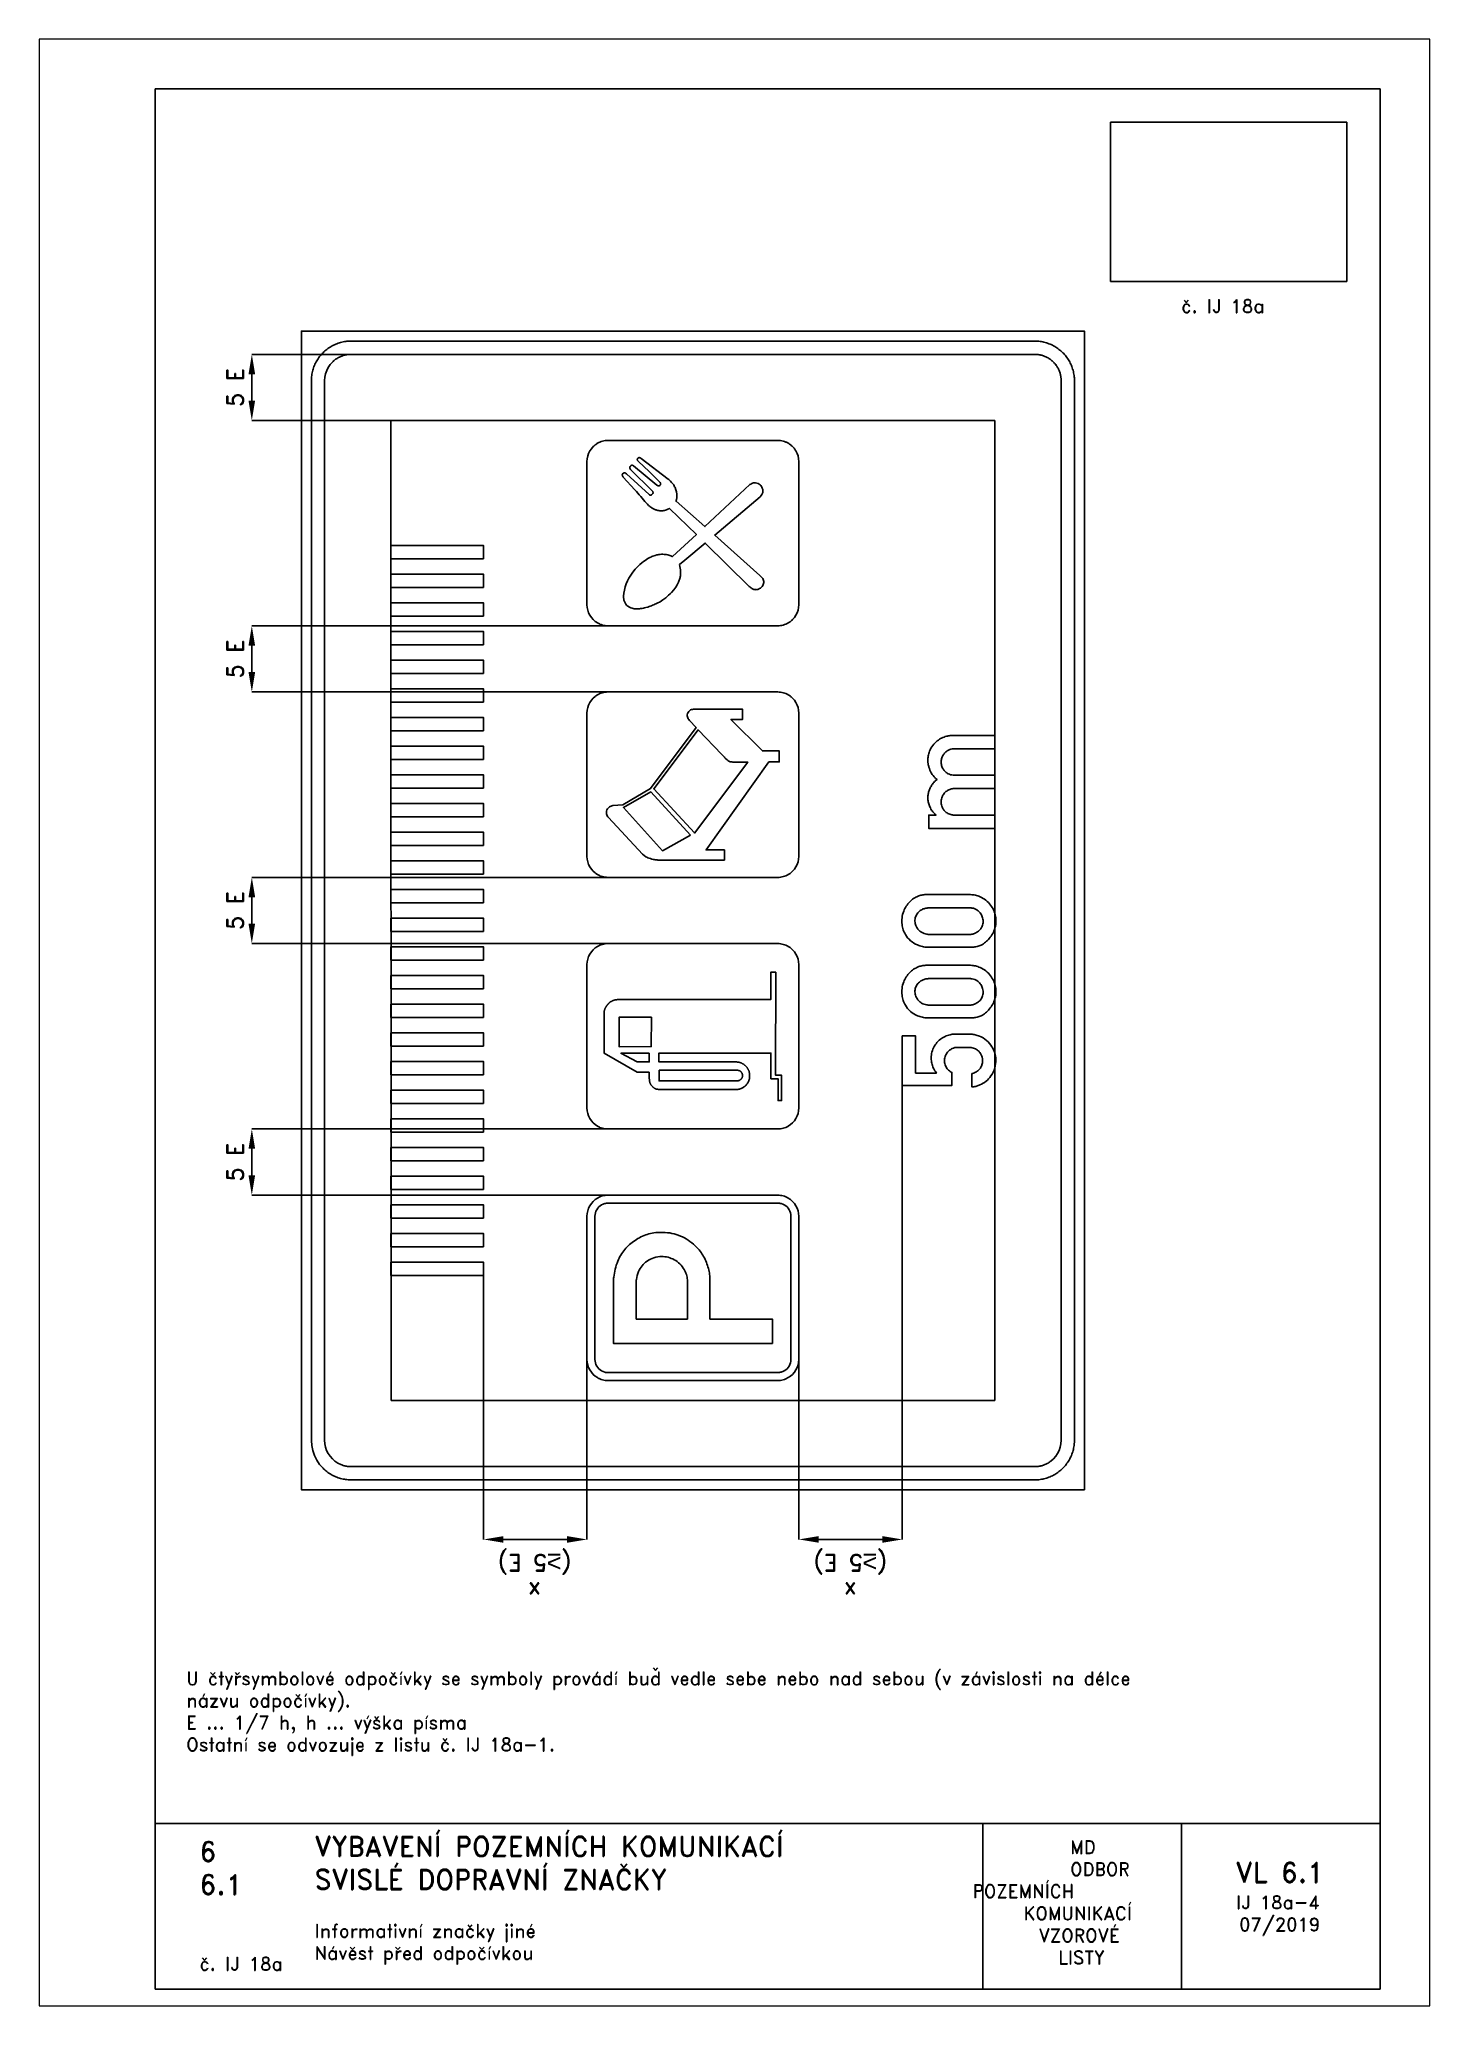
# Paper-space layout 'IJ 18a-4' of a CAD drawing. Header units: millimetres. Extents: x 0 to 210, y 0 to 297.
# The model-space entities are those that its viewports show. They can reach past a viewport. Long polylines and large blocks are cut down to what shows.
import ezdxf

# ---------------------------------------------------------------- set-up
doc = ezdxf.new("R2010")
doc.units = ezdxf.units.MM
doc.header["$LTSCALE"] = 5
doc.linetypes.add('ČÁRKOVANÁX2', pattern=[1.5, 1, -0.5])
for name, color, linetype in [('Kóty', 2, 'Continuous'), ('Rozpiska', 7, 'Continuous'), ('Značka', 7, 'Continuous')]:
    doc.layers.add(name, color=color, linetype=linetype)
doc.layers.add('Rámeček', color=6, linetype='Continuous', plot=False)
doc.styles.get("Standard").update_dxf_attribs({"font": 'romand.shx', "height": 50})
doc.dimstyles.get("Standard").update_dxf_attribs({"dimtxt": 50, "dimasz": 60, "dimexe": 0.18, "dimexo": 0.0625, "dimgap": 25, "dimtad": 1, "dimdec": 0, "dimzin": 0, "dimdsep": 46, "dimtxsty": 'Standard', "dimcen": 0.09, "dimadec": 0, "dimazin": 0, "dimtfac": 1, "dimtdec": 0, "dimtofl": 0, "dimtmove": 0, "dimatfit": 3, "dimfxl": 1, "dimtolj": 1, "dimtzin": 0, "dimarcsym": 0})
picture_1 = doc.add_image_def('image1.png', size_in_pixel=(332, 224))

psp = doc.layouts.new('IJ 18a-4')

# ---------------------------------------------------------------- texts
at = {"layer": 'Rozpiska', "color": 7, "attachment_point": 1}
for s, width, heights, insert, char_height in [('\\pi2.5581;č. IJ 18a', 19.4019, [0], (169.91, 257.69), 2), ('U čtyřsymbolové odpočívky se symboly provádí buď vedle sebe nebo nad sebou (v závislosti na délce \\Pnázvu odpočívky).{\\H2.19048x; }\\PE ... 1/7 h, h ... výška písma{\\H1.79365x; }\\POstatní se odvozuje z listu č. IJ 18a-1.{\\H1.73545x; }', 177.6822, [0], (22.19, 50.44), 2), ('6', 149.0422, [0], (24.17, 24.77), 3), ('{\\C6;VYBAVENÍ POZEMNÍCH KOMUNIKACÍ\\P}SVISLÉ DOPRAVNÍ ZNAČKY{\\H1.34524x; }', 149.0422, [0], (41.56, 25.56), 3), ('\\pi14.7414;{\\C6;MD\\P\\pi2.36044;}ODBOR POZEMNÍCH{\\H1.57143x; }\\P\\pi7.69378;KOMUNIKACÍ{\\H1.5x; }\\P\\pi9.97949;{\\C6;VZOROVÉ\\H1.47619x; \\H0.67742x;\\P\\pi12.93187;LISTY\\H1.26984x; }', 33.1018, [0], (140.95, 24.95), 2), ('\\pi1.03113;{\\H1.5x;\\C6;VL 6.1\\P\\pi1.07871;\\H0.66667x;IJ 18a-4\\H1.66666x; \\H0.6x;\\P\\pi1.5549;07/2019\\H1.80159x; }', 16.0623, [0], (179.66, 21.61), 2), ('6.1', 149.0422, [0], (24.17, 19.78), 3), ('{\\C6;Informativní značky jiné\\P}Návěst před odpočívkou{\\H1.83333x; }', 149.0422, [0], (41.56, 12.29), 2), ('{\\C6;č. IJ 18a}', 18.3305, [2.67], (24.18, 7.31), 2)]:
    psp.add_mtext_dynamic_manual_height_columns(s, width=width, gutter_width=100, heights=heights, dxfattribs=dict(at, insert=insert, char_height=char_height))

msp = doc.modelspace()

# ---------------------------------------------------------------- texts
at = {"layer": 'Kóty', "char_height": 50, "width": 281.216, "attachment_point": 5, "rotation": 180}
for insert in [(912.7, 227.4), (1866.7, 227.4)]:
    msp.add_mtext('\\A1;x\\P({\\fArial|b0|i0|c238|p34;\\H1.08333x;≥\\Fromand|c238;\\H0.92308x;5 E)}', dxfattribs=dict(at, insert=insert))

# ---------------------------------------------------------------- blocks, each defined once
blk = doc.blocks.new('*D0')
at = {"layer": 'Defpoints', "color": 0, "transparency": 16777216}
for p in [(58.5, 3911.2), (478.5, 3911.2), (478.5, 3711.2)]:
    blk.add_point(p, dxfattribs=at)
at = {"layer": 'Kóty', "color": 0, "lineweight": -2, "transparency": 16777216}
for p, q in [((478.4, 3911.2), (58.3, 3911.2)), ((58.5, 3771.2), (58.5, 3851.2)), ((478.4, 3711.2), (58.3, 3711.2))]:
    blk.add_line(p, q, dxfattribs=at)
at = {"layer": 'Kóty', "color": 0, "transparency": 16777216}
for points in [[(48.5, 3851.2), (68.5, 3851.2), (58.5, 3911.2)], [(48.5, 3771.2), (68.5, 3771.2), (58.5, 3711.2)]]:
    blk.add_solid(points, dxfattribs=at)
at = {"layer": 'Kóty', "color": 0, "transparency": 16777216, "insert": (8.5, 3811.2), "char_height": 50, "attachment_point": 5, "rotation": 90}
blk.add_mtext('\\A1;5 E', dxfattribs=at)
blk = doc.blocks.new('*D1')
at = {"layer": 'Defpoints', "color": 0, "transparency": 16777216}
for p in [(58.5, 1571.2), (1166.7, 1571.2), (1148.4, 1371.2)]:
    blk.add_point(p, dxfattribs=at)
at = {"layer": 'Kóty', "color": 0, "lineweight": -2, "transparency": 16777216}
for p, q in [((1166.7, 1571.2), (58.3, 1571.2)), ((58.5, 1431.2), (58.5, 1511.2)), ((1148.4, 1371.2), (58.3, 1371.2))]:
    blk.add_line(p, q, dxfattribs=at)
at = {"layer": 'Kóty', "color": 0, "transparency": 16777216}
for points in [[(48.5, 1511.2), (68.5, 1511.2), (58.5, 1571.2)], [(48.5, 1431.2), (68.5, 1431.2), (58.5, 1371.2)]]:
    blk.add_solid(points, dxfattribs=at)
at = {"layer": 'Kóty', "color": 0, "transparency": 16777216, "insert": (8.5, 1471.2), "char_height": 50, "attachment_point": 5, "rotation": 90}
blk.add_mtext('\\A1;5 E', dxfattribs=at)
blk = doc.blocks.new('*D2')
at = {"layer": 'Defpoints', "color": 0, "transparency": 16777216}
for p in [(58.5, 2331.2), (1134.5, 2331.2), (1178.1, 2131.2)]:
    blk.add_point(p, dxfattribs=at)
at = {"layer": 'Kóty', "color": 0, "lineweight": -2, "transparency": 16777216}
for p, q in [((1134.4, 2331.2), (58.3, 2331.2)), ((58.5, 2191.2), (58.5, 2271.2)), ((1178, 2131.2), (58.3, 2131.2))]:
    blk.add_line(p, q, dxfattribs=at)
at = {"layer": 'Kóty', "color": 0, "transparency": 16777216}
for points in [[(48.5, 2271.2), (68.5, 2271.2), (58.5, 2331.2)], [(48.5, 2191.2), (68.5, 2191.2), (58.5, 2131.2)]]:
    blk.add_solid(points, dxfattribs=at)
at = {"layer": 'Kóty', "color": 0, "transparency": 16777216, "insert": (8.5, 2231.2), "char_height": 50, "attachment_point": 5, "rotation": 90}
blk.add_mtext('\\A1;5 E', dxfattribs=at)
blk = doc.blocks.new('*D3')
at = {"layer": 'Defpoints', "color": 0, "transparency": 16777216}
for p in [(58.5, 3091.2), (1151.1, 3091.2), (1145.8, 2891.2)]:
    blk.add_point(p, dxfattribs=at)
at = {"layer": 'Kóty', "color": 0, "lineweight": -2, "transparency": 16777216}
for p, q in [((1151, 3091.2), (58.3, 3091.2)), ((58.5, 2951.2), (58.5, 3031.2)), ((1145.8, 2891.2), (58.3, 2891.2))]:
    blk.add_line(p, q, dxfattribs=at)
at = {"layer": 'Kóty', "color": 0, "transparency": 16777216}
for points in [[(48.5, 3031.2), (68.5, 3031.2), (58.5, 3091.2)], [(48.5, 2951.2), (68.5, 2951.2), (58.5, 2891.2)]]:
    blk.add_solid(points, dxfattribs=at)
at = {"layer": 'Kóty', "color": 0, "transparency": 16777216, "insert": (8.5, 2991.2), "char_height": 50, "attachment_point": 5, "rotation": 90}
blk.add_mtext('\\A1;5 E', dxfattribs=at)

# ---------------------------------------------------------------- dimensions: what is measured, and where the dimension line sits
at = {"layer": 'Kóty'}
for base, p1, p2, picture, middle in [((58.5, 3911.2), (478.5, 3711.2), (478.5, 3911.2), '*D0', (8.5, 3811.2)), ((58.5, 3091.2), (1145.8, 2891.2), (1151.1, 3091.2), '*D3', (8.5, 2991.2)), ((58.5, 2331.2), (1178.1, 2131.2), (1134.5, 2331.2), '*D2', (8.5, 2231.2)), ((58.5, 1571.2), (1148.4, 1371.2), (1166.7, 1571.2), '*D1', (8.5, 1471.2))]:
    dim = msp.add_linear_dim(base=base, p1=p1, p2=p2, angle=90, text='5 E', dimstyle='Standard', dxfattribs=at)
    dim.commit()
    dim.dimension.update_dxf_attribs({"geometry": picture, "text_midpoint": middle})

# ---------------------------------------------------------------- linework, layer by layer
at = {"layer": 'Kóty'}
for p, q in [((2023.5, 1702.4), (2023.5, 331)), ((758.5, 1128.7), (758.5, 331)), ((1071, 910.5), (1071, 331)), ((1711, 875.1), (1711, 331)), ((1011, 331.2), (818.5, 331.2)), ((1771, 331.2), (1963.5, 331.2))]:
    msp.add_line(p, q, dxfattribs=at)
for points in [[(818.5, 341.2), (818.5, 321.2), (758.5, 331.2)], [(1011, 341.2), (1011, 321.2), (1071, 331.2)], [(1771, 341.2), (1771, 321.2), (1711, 331.2)], [(1963.5, 341.2), (1963.5, 321.2), (2023.5, 331.2)]]:
    msp.add_solid(points, dxfattribs=at)
at = {"layer": 'Značka', "color": 5}
for points in [[(2573.5, 481.2), (208.5, 481.2), (208.5, 3981.2), (2573.5, 3981.2), (2573.5, 481.2)], [(758.5, 3293.7), (478.5, 3293.7), (478.5, 3333.6), (758.5, 3333.6), (758.5, 3293.7)], [(758.5, 3207.1), (478.5, 3207.1), (478.5, 3247), (758.5, 3247), (758.5, 3207.1)], [(758.5, 3120.5), (478.5, 3120.5), (478.5, 3160.4), (758.5, 3160.4), (758.5, 3120.5)], [(758.5, 3033.9), (478.5, 3033.9), (478.5, 3073.8), (758.5, 3073.8), (758.5, 3033.9)], [(758.5, 2947.3), (478.5, 2947.3), (478.5, 2987.2), (758.5, 2987.2), (758.5, 2947.3)], [(758.5, 2860.7), (478.5, 2860.7), (478.5, 2900.6), (758.5, 2900.6), (758.5, 2860.7)], [(758.5, 2774.1), (478.5, 2774.1), (478.5, 2814), (758.5, 2814), (758.5, 2774.1)], [(758.5, 2687.5), (478.5, 2687.5), (478.5, 2727.4), (758.5, 2727.4), (758.5, 2687.5)], [(758.5, 2600.9), (478.5, 2600.9), (478.5, 2640.8), (758.5, 2640.8), (758.5, 2600.9)], [(758.5, 2514.3), (478.5, 2514.3), (478.5, 2554.2), (758.5, 2554.2), (758.5, 2514.3)], [(758.5, 2427.7), (478.5, 2427.7), (478.5, 2467.6), (758.5, 2467.6), (758.5, 2427.7)], [(758.5, 2341.1), (478.5, 2341.1), (478.5, 2381.1), (758.5, 2381.1), (758.5, 2341.1)], [(758.5, 2254.5), (478.5, 2254.5), (478.5, 2294.5), (758.5, 2294.5), (758.5, 2254.5)], [(758.5, 2167.9), (478.5, 2167.9), (478.5, 2207.9), (758.5, 2207.9), (758.5, 2167.9)], [(758.5, 2081.3), (478.5, 2081.3), (478.5, 2121.3), (758.5, 2121.3), (758.5, 2081.3)], [(758.5, 1994.7), (478.5, 1994.7), (478.5, 2034.7), (758.5, 2034.7), (758.5, 1994.7)], [(758.5, 1908.1), (478.5, 1908.1), (478.5, 1948.1), (758.5, 1948.1), (758.5, 1908.1)], [(758.5, 1821.5), (478.5, 1821.5), (478.5, 1861.5), (758.5, 1861.5), (758.5, 1821.5)], [(758.5, 1735), (478.5, 1735), (478.5, 1774.9), (758.5, 1774.9), (758.5, 1735)], [(758.5, 1648.4), (478.5, 1648.4), (478.5, 1688.3), (758.5, 1688.3), (758.5, 1648.4)], [(758.5, 1561.8), (478.5, 1561.8), (478.5, 1601.7), (758.5, 1601.7), (758.5, 1561.8)], [(758.5, 1475.2), (478.5, 1475.2), (478.5, 1515.1), (758.5, 1515.1), (758.5, 1475.2)], [(758.5, 1388.6), (478.5, 1388.6), (478.5, 1428.5), (758.5, 1428.5), (758.5, 1388.6)], [(758.5, 1302), (478.5, 1302), (478.5, 1341.9), (758.5, 1341.9), (758.5, 1302)], [(758.5, 1215.4), (478.5, 1215.4), (478.5, 1255.3), (758.5, 1255.3), (758.5, 1215.4)], [(758.5, 1128.8), (478.5, 1128.8), (478.5, 1168.7), (758.5, 1168.7), (758.5, 1128.8)]]:
    msp.add_lwpolyline(points, dxfattribs=at)
for points in [[(2543.5, 631.2), (2543.5, 630.7), (2543.5, 630.3), (2542.4, 614.8, -0.035396), (2539.2, 599.5, -0.036252), (2534.3, 584.8, -0.034424), (2527.3, 570.9, -0.033718), (2518.6, 558, -0.034079), (2508.3, 546.3, -0.034202), (2496.7, 536, -0.034241), (2483.8, 527.4, -0.034038), (2469.9, 520.5, -0.033416), (2455.1, 515.4, -0.034135), (2439.9, 512.2, -0.036746), (2424.4, 511.2), (2424, 511.2), (2423.5, 511.2), (358.5, 511.2, -0.000238), (358, 511.2), (357.5, 511.2, -0.032177), (342, 512.3, -0.035447), (326.8, 515.4, -0.03626), (312.1, 520.4, -0.034408), (298.2, 527.4, -0.033711), (285.3, 536.1, -0.034092), (273.6, 546.3), (263.3, 558), (254.7, 570.9), (247.8, 584.8), (242.7, 599.5), (239.5, 614.8), (238.5, 630.3), (238.5, 630.7), (238.5, 631.2), (238.5, 3831.2), (238.5, 3831.7), (238.5, 3832.1, -0.032211), (239.6, 3847.6, -0.035398), (242.7, 3862.9, -0.036257), (247.7, 3877.6, -0.034417), (254.7, 3891.5, -0.033707), (263.3, 3904.4, -0.034076), (273.6, 3916, -0.034203), (285.3, 3926.3, -0.034241), (298.2, 3935, -0.03402), (312.1, 3941.9, -0.03342), (326.8, 3946.9, -0.034121), (342.1, 3950.2, -0.03675), (357.5, 3951.2), (358, 3951.2), (358.5, 3951.2), (2423.5, 3951.2), (2424, 3951.2), (2424.4, 3951.2, -0.032176), (2439.9, 3950.1, -0.03546), (2455.1, 3946.9, -0.036261), (2469.9, 3942, -0.034411), (2483.8, 3935, -0.03372), (2496.7, 3926.3, -0.034086), (2508.3, 3916, -0.034181), (2518.6, 3904.4, -0.034228), (2527.3, 3891.5, -0.03402), (2534.2, 3877.6, -0.033371), (2539.2, 3862.9, -0.034142), (2542.4, 3847.6, -0.036779), (2543.5, 3832.1), (2543.5, 3831.7), (2543.5, 3831.2), (2543.5, 631.2)], [(2503.5, 631.2), (2503.5, 3831.2), (2503.5, 3831.5), (2503.5, 3831.8, 0.032177), (2502.8, 3842.2, 0.035489), (2500.6, 3852.3, 0.036281), (2497.3, 3862.1, 0.034425), (2492.7, 3871.4, 0.03374), (2486.9, 3880, 0.034066), (2480.1, 3887.8, 0.03423), (2472.3, 3894.6, 0.0342), (2463.7, 3900.4, 0.034034), (2454.4, 3905, 0.033425), (2444.6, 3908.4, 0.034147), (2434.4, 3910.5, 0.03674), (2424.1, 3911.2), (2423.8, 3911.2), (2423.5, 3911.2), (358.5, 3911.2), (358.2, 3911.2), (357.9, 3911.2, 0.032183), (347.5, 3910.5, 0.035447), (337.4, 3908.4, 0.036274), (327.6, 3905, 0.034425), (318.3, 3900.4, 0.033755), (309.7, 3894.6, 0.034097), (301.9, 3887.8, 0.034164), (295.1, 3880), (289.3, 3871.4), (284.7, 3862.1), (281.3, 3852.3), (279.2, 3842.1), (278.5, 3831.8), (278.5, 3831.5), (278.5, 3831.2), (278.5, 631.2), (278.5, 630.9), (278.5, 630.6), (279.2, 620.2), (281.3, 610.1), (284.6, 600.3), (289.3, 591), (295.1, 582.4), (301.9, 574.6), (309.7, 567.8), (318.3, 562), (327.6, 557.4, 0.03342), (337.4, 554, 0.034122), (347.5, 551.9, 0.036744), (357.9, 551.2), (358.2, 551.2), (358.5, 551.2), (2423.5, 551.2), (2423.8, 551.2), (2424.1, 551.2, 0.032184), (2434.4, 551.9, 0.035448), (2444.6, 554, 0.036282), (2454.4, 557.3, 0.034422), (2463.7, 562, 0.033745), (2472.3, 567.8), (2480.1, 574.6), (2486.9, 582.4), (2492.7, 591), (2497.3, 600.3), (2500.6, 610.1), (2502.8, 620.2), (2503.5, 630.6), (2503.5, 630.9), (2503.5, 631.2)], [(2303.5, 2479.1), (2103.4, 2479.1), (2103.4, 2519.3), (2125.7, 2519.3), (2123.2, 2521.5, -0.009611), (2120.8, 2523.8, -0.053845), (2111.9, 2534.7, -0.054649), (2105.5, 2547.3, -0.049752), (2101.9, 2559.4, -0.049903), (2100.8, 2571.9, -0.044603), (2101.7, 2583.1, -0.045349), (2104.5, 2593.9, -0.041575), (2108.9, 2603.8, -0.034743), (2114.8, 2612.9, -0.023497), (2118.8, 2618, -0.033564), (2123.3, 2622.5, -0.015052), (2125.8, 2624.6), (2128.4, 2626.6), (2125.6, 2629, -0.011388), (2122.9, 2631.5, -0.072049), (2111.2, 2646.5, -0.066488), (2103.9, 2664.2, -0.035498), (2101.6, 2673.9, -0.035857), (2100.8, 2683.9, -0.050533), (2102, 2698.2, -0.049646), (2106, 2712.1, -0.068268), (2115.4, 2729.5, -0.073302), (2129.3, 2743.7, -0.056821), (2142.4, 2752, -0.048824), (2157.1, 2757.4, -0.019152), (2162.4, 2758.7, -0.025118), (2167.9, 2759.5), (2170.4, 2759.7), (2172.8, 2759.9), (2303.5, 2759.9), (2303.5, 2719.7), (2180.9, 2719.7), (2179.4, 2719.7), (2177.9, 2719.6, 0.050206), (2170.4, 2718.3, 0.050925), (2163.3, 2715.6, 0.067734), (2154.8, 2710.1, 0.06689), (2148, 2702.4, 0.073561), (2142.9, 2692.4, 0.074324), (2140.9, 2681.3, 0.080735), (2142.1, 2669.2, 0.080629), (2147.1, 2657.9, 0.070472), (2153.7, 2649.9, 0.07539), (2162.3, 2644.1, 0.050759), (2169.5, 2641.4, 0.03291), (2177.1, 2639.9), (2178.2, 2639.7), (2179.3, 2639.6), (2303.5, 2639.6), (2303.5, 2599.5), (2180.1, 2599.5), (2178.4, 2599.4), (2176.8, 2599.3, 0.07375), (2166.8, 2597, 0.06908), (2157.7, 2591.9, 0.07473), (2149.5, 2584.2, 0.073728), (2144, 2574.3, 0.089033), (2140.9, 2560.6, 0.093636), (2142.8, 2546.6, 0.073346), (2147.2, 2537.2, 0.071121), (2154.2, 2529.3, 0.077014), (2164.2, 2522.8, 0.077986), (2175.6, 2519.7), (2177.1, 2519.5), (2178.6, 2519.3), (2303.5, 2519.3), (2303.5, 2479.1)], [(2104.6, 2120.3, -0.001752), (2102.1, 2120.3, -0.006035), (2099.6, 2120.3, -0.048991), (2084.2, 2122.1, -0.049973), (2069.5, 2127, -0.079521), (2048.3, 2139.9, -0.089094), (2032.7, 2158.8, -0.059818), (2026, 2173.2, -0.052042), (2022.6, 2188.9, -0.062049), (2022.6, 2209.2, -0.064512), (2027.7, 2229, -0.055413), (2035.3, 2244.2, -0.055497), (2046.1, 2257.4, -0.051114), (2057.7, 2267.1, -0.054895), (2071.1, 2274.1, -0.045234), (2082.6, 2277.7, -0.045956), (2094.5, 2279.1, -0.012399), (2098.7, 2279.2), (2102.9, 2279.1), (2224.9, 2279.1), (2227.4, 2279.2), (2229.9, 2279.1, -0.051824), (2244.4, 2277.2, -0.04973), (2258.4, 2272.5, -0.066795), (2275.9, 2262, -0.065889), (2290.1, 2247.4, -0.061119), (2299.7, 2231.6, -0.06416), (2305.1, 2213.9, -0.069679), (2306.2, 2193.6, -0.067463), (2301.8, 2173.8, -0.056806), (2294.3, 2157.8, -0.049579), (2283.4, 2143.7, -0.048061), (2271.9, 2133, -0.065894), (2258.4, 2125.3, -0.05475), (2246.1, 2121.6, -0.04234), (2233.3, 2120.3, -0.009304), (2229.1, 2120.3), (2224.9, 2120.3), (2104.6, 2120.3)], [(2104.6, 2158.8), (2224.9, 2158.8), (2226.6, 2158.7), (2228.3, 2158.8, 0.073932), (2238.6, 2160.7, 0.05955), (2248.3, 2165.4, 0.070702), (2258.3, 2173.4, 0.094623), (2265, 2183.8, 0.108444), (2267.8, 2197.8, 0.087583), (2265, 2212.3, 0.078127), (2259.1, 2223.6, 0.088156), (2250, 2232.3, 0.06176), (2242.4, 2236.4, 0.061117), (2234, 2238.5, 0.025111), (2229.5, 2238.9, 0.00847), (2224.9, 2239), (2104.6, 2239, 0.005564), (2100.6, 2238.7, 0.016688), (2096.7, 2238.3, 0.058376), (2086.8, 2235.7, 0.064715), (2077.8, 2230.7, 0.088095), (2068.3, 2221.2, 0.097887), (2062.8, 2208.9, 0.09982), (2061.9, 2195.3, 0.08821), (2066.1, 2182.2, 0.074136), (2072.7, 2172.5, 0.075661), (2081.7, 2165.3, 0.052603), (2089.2, 2161.7, 0.046056), (2097.4, 2159.6, 0.014302), (2101, 2159.1, 0.004876), (2104.6, 2158.8)], [(2104.6, 1906.7, -0.001946), (2102.1, 1906.7, -0.005841), (2099.6, 1906.7, -0.048991), (2084.2, 1908.5, -0.049973), (2069.5, 1913.4, -0.079537), (2048.3, 1926.2, -0.089083), (2032.7, 1945.1, -0.059792), (2026, 1959.6, -0.052047), (2022.6, 1975.2, -0.062051), (2022.6, 1995.6, -0.064512), (2027.7, 2015.3, -0.055413), (2035.3, 2030.6, -0.055497), (2046.1, 2043.8, -0.051089), (2057.7, 2053.4, -0.054924), (2071.1, 2060.5, -0.045234), (2082.6, 2064, -0.045956), (2094.5, 2065.5, -0.012282), (2098.7, 2065.6, -0.004097), (2102.9, 2065.5), (2224.9, 2065.5), (2227.4, 2065.5, -0.007006), (2229.9, 2065.5, -0.051791), (2244.4, 2063.6, -0.049698), (2258.4, 2058.8, -0.066795), (2275.9, 2048.4, -0.065907), (2290.1, 2033.7, -0.061119), (2299.7, 2017.9, -0.06415), (2305.1, 2000.3, -0.069679), (2306.2, 1980, -0.067452), (2301.8, 1960.2, -0.056806), (2294.3, 1944.2, -0.049597), (2283.4, 1930.1, -0.048083), (2271.9, 1919.4, -0.065868), (2258.4, 1911.7, -0.054786), (2246.1, 1908, -0.04234), (2233.3, 1906.7, -0.009071), (2229.1, 1906.6, -0.00304), (2224.9, 1906.7), (2104.6, 1906.7)], [(2104.6, 1945.1), (2224.9, 1945.1, 0.003482), (2226.6, 1945.1, 0.009913), (2228.3, 1945.1, 0.073841), (2238.6, 1947.1, 0.05955), (2248.3, 1951.8, 0.07073), (2258.3, 1959.7, 0.094666), (2265, 1970.2, 0.108457), (2267.8, 1984.2, 0.087579), (2265, 1998.6, 0.078162), (2259.1, 2010, 0.088212), (2250, 2018.7, 0.06176), (2242.4, 2022.7, 0.061117), (2234, 2024.9, 0.025217), (2229.5, 2025.3, 0.008363), (2224.9, 2025.4), (2104.6, 2025.4, 0.005442), (2100.6, 2025.1, 0.016443), (2096.7, 2024.7, 0.058329), (2086.8, 2022, 0.064675), (2077.8, 2017, 0.088044), (2068.3, 2007.5, 0.097898), (2062.8, 1995.3, 0.09982), (2061.9, 1981.7, 0.088224), (2066.1, 1968.5, 0.074157), (2072.7, 1958.9, 0.075661), (2081.7, 1951.6, 0.052657), (2089.2, 1948, 0.046112), (2097.4, 1946, 0.014302), (2101, 1945.5, 0.004876), (2104.6, 1945.1)], [(2233.7, 1738.3), (2235.5, 1738.8, 0.007318), (2237.2, 1739.3, 0.061332), (2247.4, 1743.9, 0.076004), (2255.9, 1751, 0.081259), (2262.2, 1760.1, 0.074064), (2265.4, 1770.8, 0.102531), (2264.9, 1787.6, 0.117009), (2257.6, 1802.3, 0.072349), (2250.6, 1809.2, 0.058784), (2242.1, 1814.1, 0.043769), (2235, 1816.6, 0.050777), (2227.7, 1817.7, 0.011099), (2225.7, 1817.7, 0.003937), (2223.7, 1817.7), (2189.7, 1817.7, 0.008724), (2185.8, 1817.4, 0.026054), (2181.9, 1816.9, 0.068263), (2173.8, 1813.9, 0.054023), (2166.4, 1809.1, 0.069298), (2158.2, 1800.4, 0.080565), (2152.9, 1789.9, 0.097793), (2150.9, 1775.9, 0.091189), (2154.2, 1761.9, 0.08551), (2161, 1750.7, 0.103686), (2171, 1743, 0.009834), (2172.2, 1742.4), (2173.5, 1741.8), (2173.5, 1702.5), (2023.5, 1702.5), (2023.5, 1852.5), (2063.4, 1852.5), (2063.4, 1740), (2126.4, 1740), (2123.3, 1744.6, -0.015325), (2120.3, 1749.3, -0.051772), (2114.4, 1762.5, -0.052683), (2111.4, 1776.7, -0.065752), (2111.4, 1794.7, -0.065538), (2116.1, 1812.1, -0.069367), (2125.3, 1828.8, -0.07137), (2138.7, 1842.3, -0.059641), (2152.5, 1850.8, -0.053818), (2167.9, 1856, -0.024784), (2174.1, 1857.2, -0.033732), (2180.4, 1857.7, -0.004041), (2181.3, 1857.7), (2182.1, 1857.7), (2227.1, 1857.7, -0.001948), (2229.1, 1857.6, -0.005616), (2231.1, 1857.6, -0.045354), (2243.9, 1855.8, -0.043716), (2256.2, 1851.7, -0.080893), (2277.9, 1838.6, -0.084539), (2294.2, 1819.3, -0.069806), (2302.7, 1801.1, -0.066783), (2305.9, 1781.3, -0.084614), (2302.9, 1754.9, -0.088717), (2291.2, 1731.2, -0.074202), (2276.4, 1715.2, -0.070962), (2257.7, 1704.2, -0.035735), (2247.7, 1700.5, -0.037154), (2237.3, 1698.4, -0.004816), (2235.5, 1698.2), (2233.7, 1698), (2233.7, 1738.3)], [(1711, 875.2), (1711, 874.9), (1711, 874.7), (1710.4, 866.4), (1708.7, 858.3), (1706.1, 850.5), (1702.3, 843.1), (1697.7, 836.2), (1692.2, 829.9), (1686, 824.4), (1679.1, 819.9), (1671.7, 816.1, -0.03343), (1663.9, 813.5, -0.034131), (1655.7, 811.7, -0.036743), (1647.5, 811.2), (1647.2, 811.2), (1647, 811.2), (1135, 811.2), (1134.7, 811.2), (1134.5, 811.2, -0.032183), (1126.2, 811.8, -0.035441), (1118.1, 813.5, -0.03627), (1110.2, 816.1, -0.034399), (1102.8, 819.9), (1095.9, 824.5), (1089.7, 829.9), (1084.2, 836.2), (1079.6, 843.1), (1075.9, 850.5), (1073.3, 858.3), (1071.5, 866.4), (1071, 874.7), (1071, 874.9), (1071, 875.2), (1071, 1307.2), (1071, 1307.4), (1071, 1307.7), (1071.6, 1316), (1073.3, 1324.1), (1075.9, 1331.9), (1079.6, 1339.3), (1084.2, 1346.2), (1089.7, 1352.5), (1095.9, 1357.9), (1102.8, 1362.5), (1110.2, 1366.2, -0.03343), (1118.1, 1368.9, -0.034123), (1126.2, 1370.6, -0.036747), (1134.5, 1371.2), (1134.7, 1371.2), (1135, 1371.2), (1647, 1371.2), (1647.2, 1371.2), (1647.5, 1371.2, -0.032176), (1655.8, 1370.6, -0.035438), (1663.9, 1368.9, -0.03627), (1671.7, 1366.3, -0.034399), (1679.1, 1362.5), (1686, 1357.9), (1692.2, 1352.5), (1697.7, 1346.2), (1702.3, 1339.3), (1706, 1331.9), (1708.7, 1324.1), (1710.4, 1316), (1711, 1307.7), (1711, 1307.4), (1711, 1307.2), (1711, 875.2)], [(1687, 875.2), (1687, 1307.2), (1687, 1307.4), (1687, 1307.5), (1686.6, 1312.7), (1685.6, 1317.8), (1683.9, 1322.7), (1681.6, 1327.3), (1678.7, 1331.6), (1675.3, 1335.5), (1671.4, 1338.9), (1667.1, 1341.8), (1662.4, 1344.1), (1657.5, 1345.8, 0.034162), (1652.5, 1346.8, 0.036746), (1647.3, 1347.2), (1647.1, 1347.2), (1647, 1347.2), (1135, 1347.2), (1134.8, 1347.2), (1134.7, 1347.2, 0.032185), (1129.5, 1346.8, 0.035458), (1124.4, 1345.8, 0.036271), (1119.5, 1344.1), (1114.9, 1341.8), (1110.6, 1338.9), (1106.7, 1335.5), (1103.3, 1331.6), (1100.4, 1327.3), (1098.1, 1322.7), (1096.4, 1317.8), (1095.3, 1312.7), (1095, 1307.5), (1095, 1307.4), (1095, 1307.2), (1095, 875.2), (1095, 875), (1095, 874.9), (1095.3, 869.7), (1096.4, 864.6), (1098.1, 859.7), (1100.4, 855.1), (1103.3, 850.8), (1106.7, 846.9), (1110.6, 843.5), (1114.9, 840.6), (1119.5, 838.3), (1124.4, 836.6, 0.034157), (1129.5, 835.5, 0.036746), (1134.7, 835.2), (1134.8, 835.2), (1135, 835.2), (1647, 835.2), (1647.1, 835.2), (1647.3, 835.2, 0.032179), (1652.5, 835.6, 0.035458), (1657.5, 836.6, 0.036277), (1662.4, 838.3), (1667.1, 840.6), (1671.4, 843.5), (1675.3, 846.9), (1678.7, 850.8), (1681.6, 855.1), (1683.9, 859.7), (1685.6, 864.6), (1686.6, 869.7), (1687, 874.9), (1687, 875), (1687, 875.2)], [(1631, 923.6), (1151, 923.6), (1151, 1117.7), (1151.4, 1120.6), (1151.7, 1123.5), (1156.2, 1148.1, -0.042934), (1164, 1171.8, -0.079586), (1185.1, 1207.2, -0.076485), (1216.2, 1234.6, -0.076886), (1253.2, 1252.6, -0.075742), (1294, 1258.8, -0.09403), (1346.8, 1250.2, -0.098355), (1392.5, 1222.9, -0.073302), (1418.3, 1194, -0.067685), (1435, 1159.1, -0.03422), (1440, 1141, -0.037912), (1442.3, 1122.5), (1442.4, 1119.4), (1442.5, 1116.3), (1442.5, 997.1), (1631, 997.1), (1631, 923.6)], [(1219.9, 997.1), (1374.3, 997.1), (1374.3, 1110.8), (1374.3, 1113), (1374.3, 1115.3, 0.067145), (1371.4, 1131.2, 0.057708), (1364.7, 1146.2, 0.071716), (1351.6, 1163.4, 0.07449), (1334.2, 1176.1, 0.068284), (1316.1, 1183.4, 0.065321), (1296.5, 1185.6, 0.077203), (1273.3, 1182.2, 0.083739), (1252.3, 1171.7, 0.073389), (1237.4, 1157.8, 0.066063), (1226.7, 1140.3), (1222.3, 1128.4), (1220.2, 1116.1), (1220, 1114.2), (1219.9, 1112.3), (1219.9, 997.1)]]:
    msp.add_lwpolyline(points, format="xyb", dxfattribs=at)
at = {"layer": 'Značka', "color": 6, "linetype": 'ČÁRKOVANÁX2', "ltscale": 5}
msp.add_lwpolyline([(478.5, 3711.2), (479.3, 751.2), (2303.5, 751.2), (2303.5, 3711.2), (478.5, 3711.2)], dxfattribs=at)
at = {"layer": 'Značka', "color": 251}
for points in [[(1711, 3155.2), (1711, 3154.9), (1711, 3154.7), (1710.4, 3146.4), (1708.7, 3138.3), (1706.1, 3130.5), (1702.3, 3123.1), (1697.7, 3116.2), (1692.2, 3109.9, -0.034215), (1686, 3104.4, -0.034238), (1679.1, 3099.9, -0.034081), (1671.7, 3096.1, -0.03343), (1663.9, 3093.5, -0.034116), (1655.7, 3091.7, -0.036754), (1647.5, 3091.2), (1647.2, 3091.2), (1647, 3091.2), (1135, 3091.2), (1134.7, 3091.2), (1134.5, 3091.2, -0.032176), (1126.2, 3091.8, -0.035467), (1118.1, 3093.5, -0.036263), (1110.2, 3096.1, -0.034392), (1102.8, 3099.9, -0.033749), (1095.9, 3104.5), (1089.7, 3109.9), (1084.2, 3116.2), (1079.6, 3123.1), (1075.9, 3130.5), (1073.3, 3138.3), (1071.5, 3146.4), (1071, 3154.7), (1071, 3154.9), (1071, 3155.2), (1071, 3587.2), (1071, 3587.4), (1071, 3587.7), (1071.6, 3596), (1073.3, 3604.1), (1075.9, 3611.9), (1079.6, 3619.3), (1084.2, 3626.2), (1089.7, 3632.4, -0.034215), (1095.9, 3637.9, -0.034238), (1102.8, 3642.5, -0.034081), (1110.2, 3646.2, -0.03343), (1118.1, 3648.9, -0.034116), (1126.2, 3650.6, -0.036754), (1134.5, 3651.2), (1134.7, 3651.2), (1135, 3651.2), (1647, 3651.2), (1647.2, 3651.2), (1647.5, 3651.2, -0.032176), (1655.8, 3650.6, -0.035467), (1663.9, 3648.9, -0.036263), (1671.7, 3646.3, -0.034392), (1679.1, 3642.5, -0.033749), (1686, 3637.9, -0.034086), (1692.2, 3632.4, -0.034152), (1697.7, 3626.2, -0.034245), (1702.3, 3619.3), (1706, 3611.9), (1708.7, 3604.1), (1710.4, 3596), (1711, 3587.7), (1711, 3587.4), (1711, 3587.2), (1711, 3155.2)], [(1366.8, 3289.8), (1350.5, 3275.9), (1351.6, 3270.6), (1352.5, 3265.3), (1353.1, 3260.6), (1353.5, 3255.9), (1353.6, 3249), (1353, 3242.1, -0.043345), (1350.6, 3231.2, -0.041134), (1346.4, 3220.9), (1343, 3214.5), (1339.1, 3208.3), (1333.1, 3199.7), (1326.3, 3191.7), (1322, 3187.4), (1317.4, 3183.2), (1309, 3176), (1300.2, 3169.3), (1291.7, 3164), (1282.8, 3159.3, -0.019118), (1269.1, 3153, -0.02523), (1255, 3147.9), (1248.4, 3146, -0.01544), (1241.8, 3144.6), (1237.4, 3143.8), (1232.9, 3143.2, -0.034291), (1220, 3142.4, -0.068366), (1207.4, 3144.1, -0.057632), (1199.6, 3147, -0.06795), (1192.8, 3151.7, -0.055651), (1188.4, 3156.5), (1185.2, 3162.1, -0.067027), (1182.3, 3171.4, -0.048535), (1181.7, 3181.1), (1182.3, 3190.1), (1183.9, 3199), (1186.3, 3208.5), (1189.4, 3217.9), (1193.1, 3226.7), (1197.5, 3235.3), (1203.1, 3244.4), (1209.5, 3253.2), (1216.8, 3262.1), (1224.7, 3270.5), (1230.4, 3276), (1236.4, 3281), (1241.7, 3285), (1247.1, 3288.8), (1255.1, 3294.2, -0.033069), (1263.4, 3298.8, -0.026546), (1270, 3301.6), (1276.9, 3303.8), (1282.3, 3305.3, -0.023954), (1287.8, 3306.4, -0.034826), (1295.7, 3307.1, -0.019599), (1303.7, 3306.9, -0.021571), (1311.1, 3306.2, -0.042624), (1318.4, 3304.6), (1321.6, 3303.5), (1324.7, 3302.1), (1326.5, 3301.2), (1328.3, 3300.2), (1329.3, 3300.7), (1401.4, 3367.1), (1319.9, 3445.9), (1315.6, 3443.8), (1311.3, 3441.8, -0.027704), (1305.6, 3439.8, -0.045628), (1299.8, 3438.7, -0.022666), (1297, 3438.5, -0.016381), (1294.2, 3438.5, -0.013406), (1291.4, 3438.7, -0.013694), (1288.6, 3439, -0.017782), (1285.2, 3439.6), (1281.9, 3440.4), (1279.9, 3441.1), (1277.8, 3441.8), (1273.6, 3443.6), (1269.6, 3445.9), (1268.2, 3446.7), (1266.8, 3447.6), (1264, 3449.5), (1261.3, 3451.4), (1259.1, 3453.1), (1256.9, 3454.9), (1253.5, 3458.4), (1250.3, 3462.1, 0.008524), (1215.9, 3501.8), (1180.7, 3540.5), (1179.9, 3541.4), (1179.2, 3542.4), (1178.5, 3543.7), (1177.8, 3545.2), (1177.6, 3545.9), (1177.5, 3546.6), (1177.6, 3547.2), (1177.7, 3547.8), (1178.5, 3549.5), (1179.6, 3551), (1180.4, 3551.8), (1181.4, 3552.4), (1183.1, 3553.2, -0.097303), (1185, 3553.4, -0.070837), (1186.3, 3553.1), (1187.5, 3552.6), (1188.8, 3551.6), (1190.1, 3550.4), (1258.7, 3488), (1260.3, 3486.8), (1262, 3486, 0.103404), (1263.9, 3486.2), (1265.7, 3486.9), (1266.8, 3487.6), (1267.9, 3488.4), (1269.9, 3490.9, 0.163266), (1270.6, 3493.9), (1270.3, 3495.2), (1269.7, 3496.4), (1268.9, 3497.4), (1268.1, 3498.4), (1202.4, 3563.8), (1201.5, 3565), (1200.7, 3566.4), (1200.1, 3569.4, -0.155359), (1201, 3572.1), (1201.6, 3573), (1202.4, 3573.8), (1203.6, 3574.8), (1204.8, 3575.7, -0.119346), (1207.2, 3576.2, -0.116828), (1209.6, 3575.7), (1210.7, 3575), (1211.8, 3574.2), (1281.9, 3516.2), (1283.8, 3514.8), (1285.9, 3513.9), (1286.9, 3513.7, 0.047374), (1287.9, 3513.8, 0.116068), (1290.6, 3514.8, 0.105505), (1292.6, 3516.8), (1293.1, 3517.7), (1293.5, 3518.8), (1293.7, 3520.5), (1293.4, 3522.3), (1292.5, 3523.8), (1291.3, 3525.2, 0.012153), (1258.8, 3557.3), (1226.1, 3587.6), (1224.5, 3589.2), (1223.3, 3591), (1223.1, 3591.7), (1223, 3592.5), (1223, 3593.7), (1223.2, 3594.9), (1223.5, 3595.9), (1224, 3596.8), (1224.8, 3597.7), (1225.7, 3598.3), (1227.3, 3599, -0.076548), (1228.8, 3599.2, -0.128284), (1231.8, 3598.4), (1234.5, 3596.5), (1316.5, 3534.1), (1318.3, 3532.6), (1320.2, 3531.1), (1323.3, 3527.9), (1326.3, 3524.5), (1328.7, 3521.8), (1331, 3519.1), (1332.9, 3516.5), (1334.5, 3513.7), (1335.8, 3511.1), (1336.9, 3508.5), (1339.4, 3502.3), (1341.1, 3495.9), (1341.9, 3489.1), (1342.1, 3482.2), (1342.2, 3479.8), (1342.1, 3477.4), (1340.9, 3472.3, 0.085887), (1340.2, 3467.2), (1340.2, 3467.2), (1340.2, 3467.2), (1427.1, 3390.9), (1563.4, 3517.7), (1565.9, 3519.5), (1568.5, 3521.1, -0.080355), (1574.1, 3522.7, -0.06121), (1580.1, 3522.6, -0.076019), (1587.9, 3520.7, -0.091604), (1594.4, 3516.5, -0.06937), (1598.1, 3512.2, -0.059552), (1600.6, 3507, -0.086772), (1602.2, 3498.3, -0.116227), (1600.4, 3489.9, -0.066025), (1597.6, 3485.2), (1594, 3481), (1456.7, 3365.1), (1593.5, 3243.2), (1599.4, 3237.5, -0.089149), (1603.7, 3230.9, -0.079181), (1605, 3225.1, -0.074356), (1604.4, 3219.1), (1603.5, 3216), (1602, 3213.1), (1599.7, 3209.9), (1596.9, 3207, -0.052944), (1592.2, 3203.5, -0.066973), (1586.7, 3201.2, -0.056744), (1582.1, 3200.3, -0.06021), (1577.6, 3200.6, -0.102482), (1568.8, 3204.1, -0.030698), (1560.9, 3210), (1428.1, 3340.8), (1366.8, 3289.8)], [(1711, 2395.2), (1711, 2394.9), (1711, 2394.7), (1710.4, 2386.4), (1708.7, 2378.3), (1706.1, 2370.5), (1702.3, 2363.1), (1697.7, 2356.2), (1692.2, 2349.9), (1686, 2344.4, -0.03425), (1679.1, 2339.9, -0.034056), (1671.7, 2336.1, -0.033444), (1663.9, 2333.5, -0.034131), (1655.7, 2331.7, -0.036739), (1647.5, 2331.2), (1647.2, 2331.2), (1647, 2331.2), (1135, 2331.2), (1134.7, 2331.2, -0.000973), (1134.5, 2331.2, -0.032176), (1126.2, 2331.8, -0.035438), (1118.1, 2333.5, -0.036277), (1110.2, 2336.1, -0.034393), (1102.8, 2339.9, -0.033773), (1095.9, 2344.5), (1089.7, 2349.9), (1084.2, 2356.2), (1079.6, 2363.1), (1075.9, 2370.5), (1073.3, 2378.3), (1071.5, 2386.4), (1071, 2394.7), (1071, 2394.9), (1071, 2395.2), (1071, 2827.2), (1071, 2827.4), (1071, 2827.7), (1071.6, 2836), (1073.3, 2844.1), (1075.9, 2851.9), (1079.6, 2859.3), (1084.2, 2866.2), (1089.7, 2872.4), (1095.9, 2877.9, -0.034238), (1102.8, 2882.5, -0.034081), (1110.2, 2886.2, -0.03343), (1118.1, 2888.9, -0.034116), (1126.2, 2890.6, -0.036754), (1134.5, 2891.2), (1134.7, 2891.2), (1135, 2891.2), (1647, 2891.2), (1647.2, 2891.2), (1647.5, 2891.2, -0.032176), (1655.8, 2890.6, -0.035467), (1663.9, 2888.9, -0.036263), (1671.7, 2886.3, -0.034392), (1679.1, 2882.5, -0.033749), (1686, 2877.9, -0.034086), (1692.2, 2872.4), (1697.7, 2866.2), (1702.3, 2859.3), (1706, 2851.9), (1708.7, 2844.1), (1710.4, 2836), (1711, 2827.7), (1711, 2827.4), (1711, 2827.2), (1711, 2395.2)], [(1138, 2543.2), (1138.7, 2543.8), (1139.3, 2544.3), (1141.4, 2545.6), (1143.7, 2546.7), (1146.3, 2547.6), (1149, 2548.5), (1179.3, 2550.7), (1263.3, 2599.3), (1400.3, 2783.9), (1380.9, 2805.5), (1378.9, 2807.8), (1377, 2810.3), (1375.4, 2813), (1374.3, 2816), (1373.7, 2819), (1373.8, 2822.1), (1374.7, 2825.8), (1376.4, 2829.3), (1378.6, 2832.6), (1381.5, 2835.3, -0.091122), (1386.9, 2837.9, -0.027393), (1393.1, 2839.2), (1541.1, 2839.2), (1541.1, 2808.2), (1505.7, 2808.2), (1600.7, 2713.2), (1651.6, 2713.2), (1651.6, 2680), (1620.6, 2680), (1430.6, 2414.1), (1485.9, 2414.1), (1485.9, 2383.2), (1293.1, 2383.2), (1290.7, 2383.2), (1288.3, 2383.2), (1288.2, 2383.2), (1288.1, 2383.2), (1285.5, 2383.5), (1282.8, 2383.7), (1276.7, 2384.3, -0.033255), (1270.6, 2385.3), (1266.6, 2386.5), (1262.7, 2387.8), (1258.8, 2389.2), (1255.1, 2390.7), (1252.1, 2392.1), (1249.2, 2393.6), (1244, 2397), (1239, 2400.9), (1135.7, 2512), (1133.8, 2514.5), (1132.2, 2517.2), (1131.1, 2519.8), (1130.4, 2522.7, -0.086934), (1130.3, 2530.9, -0.123171), (1133.4, 2538.3), (1135.5, 2540.9), (1138, 2543.2)], [(1395.8, 2465.5), (1395.3, 2465), (1556.6, 2679.5), (1521.8, 2679.5, -0.007133), (1515.1, 2679.5, -0.021106), (1508.4, 2680, -0.030725), (1503.9, 2680.7, -0.05734), (1499.7, 2682.2), (1496.8, 2683.9), (1494.2, 2686.1), (1490.8, 2689.3), (1487.5, 2692.7), (1485.9, 2694.4), (1484.3, 2696), (1482.3, 2698.3), (1480.2, 2700.6), (1479.2, 2701.6), (1478.1, 2702.7), (1406.7, 2776.8), (1272.7, 2598.2), (1395.8, 2465.5)], [(1711, 1635.2), (1711, 1634.9), (1711, 1634.7), (1710.4, 1626.4), (1708.7, 1618.3), (1706.1, 1610.5), (1702.3, 1603.1), (1697.7, 1596.2), (1692.2, 1589.9), (1686, 1584.4), (1679.1, 1579.9, -0.034056), (1671.7, 1576.1, -0.033444), (1663.9, 1573.5, -0.034131), (1655.7, 1571.7, -0.036739), (1647.5, 1571.2), (1647.2, 1571.2), (1647, 1571.2), (1135, 1571.2), (1134.7, 1571.2, -0.000973), (1134.5, 1571.2, -0.032176), (1126.2, 1571.8, -0.035438), (1118.1, 1573.5, -0.036277), (1110.2, 1576.1, -0.034393), (1102.8, 1579.9), (1095.9, 1584.5), (1089.7, 1589.9), (1084.2, 1596.2), (1079.6, 1603.1), (1075.9, 1610.5), (1073.3, 1618.3), (1071.5, 1626.4), (1071, 1634.7), (1071, 1634.9), (1071, 1635.2), (1071, 2067.2), (1071, 2067.4), (1071, 2067.7), (1071.6, 2076), (1073.3, 2084.1), (1075.9, 2091.9), (1079.6, 2099.3), (1084.2, 2106.2), (1089.7, 2112.4), (1095.9, 2117.9), (1102.8, 2122.5, -0.034056), (1110.2, 2126.2, -0.033444), (1118.1, 2128.9, -0.034131), (1126.2, 2130.6, -0.036739), (1134.5, 2131.2), (1134.7, 2131.2), (1135, 2131.2), (1647, 2131.2), (1647.2, 2131.2), (1647.5, 2131.2, -0.032176), (1655.8, 2130.6, -0.035438), (1663.9, 2128.9, -0.036277), (1671.7, 2126.3, -0.034393), (1679.1, 2122.5, -0.033773), (1686, 2117.9), (1692.2, 2112.4), (1697.7, 2106.2), (1702.3, 2099.3), (1706, 2091.9), (1708.7, 2084.1), (1710.4, 2076), (1711, 2067.7), (1711, 2067.4), (1711, 2067.2), (1711, 1635.2)], [(1641.1, 2045.3), (1640.7, 1733.3), (1659, 1733.3), (1659, 1657.1), (1648.2, 1657.1), (1648.2, 1723), (1626.6, 1723), (1626.6, 1800.6), (1288.3, 1800.6), (1288.3, 1773.8), (1519.5, 1773.8), (1521.8, 1773.8), (1521.9, 1773.8), (1522.1, 1773.8), (1522.9, 1773.6), (1523.8, 1773.5), (1524.5, 1773.4), (1525.3, 1773.4), (1526, 1773.3), (1526.8, 1773.2), (1527.3, 1773.2), (1527.9, 1773.1), (1528.6, 1773), (1529.3, 1772.9), (1530.6, 1772.6), (1531.8, 1772.4), (1532.8, 1772.1), (1533.9, 1771.7), (1534.9, 1771.3), (1536, 1770.9), (1536.8, 1770.6), (1537.6, 1770.2), (1538.7, 1769.6), (1539.7, 1769.1), (1541, 1768.4), (1542.3, 1767.7), (1543.3, 1767), (1544.4, 1766.3), (1545.3, 1765.6), (1546.3, 1764.9), (1547.1, 1764.3), (1547.8, 1763.7), (1548.7, 1762.9), (1549.5, 1762), (1550.7, 1761), (1551.8, 1759.9), (1552.7, 1758.9), (1553.6, 1757.8), (1554.4, 1756.8), (1555.1, 1755.7), (1555.7, 1754.8), (1556.3, 1753.9), (1556.9, 1752.8), (1557.5, 1751.7), (1558.3, 1750.3), (1559, 1748.9), (1559.6, 1747.7), (1560.1, 1746.5), (1560.5, 1745.3), (1560.9, 1744.1), (1561.1, 1743.2), (1561.4, 1742.2), (1561.6, 1741.1), (1561.7, 1739.9), (1562, 1738.1), (1562.3, 1736.3), (1562.4, 1734.8), (1562.4, 1733.3), (1562.4, 1731.8), (1562.4, 1730.3), (1562.3, 1729.1), (1562.2, 1727.9), (1562, 1726.4), (1561.7, 1724.9), (1561.5, 1723), (1561.2, 1721.1), (1560.8, 1719.5), (1560.3, 1717.9), (1559.7, 1716.3), (1559.1, 1714.7), (1558.5, 1713.5), (1557.9, 1712.3), (1557, 1710.8), (1556.1, 1709.3), (1555, 1707.8), (1553.9, 1706.4), (1552.9, 1705.2), (1551.9, 1704), (1550.8, 1702.9), (1549.7, 1701.8), (1548.7, 1700.9), (1547.8, 1700.1), (1546.6, 1699), (1545.3, 1698.1), (1543.8, 1697), (1542.3, 1696.1), (1541, 1695.4), (1539.7, 1694.7), (1538.4, 1694), (1537.1, 1693.5), (1536, 1693), (1534.9, 1692.7), (1533.5, 1692.3), (1532.1, 1691.9), (1530.9, 1691.5), (1529.6, 1691.1), (1528.5, 1690.9), (1527.4, 1690.8), (1526.2, 1690.7), (1525.1, 1690.6), (1524.1, 1690.6), (1523.2, 1690.5), (1522, 1690.5), (1520.9, 1690.5), (1519.7, 1690.5), (1518.6, 1690.5), (1517.7, 1690.5), (1516.8, 1690.5), (1515.9, 1690.5), (1515, 1690.5), (1514.3, 1690.5), (1513.6, 1690.5), (1512.9, 1690.5), (1512.2, 1690.5), (1512.1, 1690.5), (1512, 1690.5), (1301, 1690.5), (1294, 1690.5), (1293.8, 1690.5), (1293.7, 1690.5), (1292.7, 1690.5, -0.0013), (1291.6, 1690.5), (1290.6, 1690.5), (1289.7, 1690.6), (1288.7, 1690.6), (1287.8, 1690.7), (1287.1, 1690.7), (1286.3, 1690.8), (1285.5, 1690.9), (1284.6, 1691), (1283.4, 1691.2), (1282.2, 1691.4), (1281.1, 1691.7), (1280.1, 1691.9), (1279.1, 1692.2), (1278.1, 1692.6), (1277.3, 1692.9), (1276.5, 1693.3), (1275.6, 1693.7), (1274.7, 1694.3), (1274, 1694.8), (1273.4, 1695.3), (1272.8, 1695.8), (1272.2, 1696.2), (1271.7, 1696.7), (1271.1, 1697.1), (1270.7, 1697.5), (1270.2, 1697.9), (1269.6, 1698.5), (1269.1, 1699), (1267.9, 1700.1), (1266.8, 1701.2), (1265.9, 1702.2), (1265.1, 1703.2), (1264.3, 1704.3), (1263.6, 1705.5), (1263.1, 1706.4), (1262.6, 1707.3), (1262, 1708.6), (1261.6, 1709.8), (1261.1, 1711), (1260.7, 1712.2), (1260.4, 1713.2), (1260.2, 1714.2), (1260, 1715.1), (1259.9, 1716.1), (1259.8, 1716.9), (1259.7, 1717.7), (1259.7, 1718.6), (1259.7, 1719.4), (1259.7, 1719.5), (1259.7, 1719.7), (1259.2, 1724.9), (1258.7, 1742.3), (1222.6, 1742.3), (1123, 1800.1), (1123, 1927.2), (1123, 1927.3), (1123.1, 1927.4), (1123.3, 1928.1), (1123.6, 1928.9), (1123.8, 1929.6), (1124, 1930.3), (1124.2, 1931), (1124.5, 1931.7), (1124.6, 1932.3), (1124.8, 1932.8), (1125.1, 1933.5), (1125.3, 1934.2), (1125.8, 1935.3), (1126.4, 1936.3), (1126.8, 1937.2), (1127.2, 1938.1), (1127.7, 1939), (1128.2, 1939.9), (1128.5, 1940.5), (1129, 1941.2), (1129.5, 1941.9), (1130, 1942.7), (1130.7, 1943.6), (1131.4, 1944.6), (1131.9, 1945.3), (1132.5, 1946), (1133.1, 1946.7), (1133.6, 1947.3), (1134.1, 1947.9), (1134.5, 1948.4), (1135.1, 1949.1), (1135.7, 1949.8), (1136.5, 1950.6), (1137.4, 1951.4), (1138.1, 1952.1), (1138.8, 1952.8), (1139.5, 1953.4), (1140.3, 1954), (1140.9, 1954.5), (1141.5, 1954.9), (1142.4, 1955.4), (1143.2, 1955.9), (1144.6, 1956.7), (1146, 1957.5), (1147.2, 1958.1), (1148.4, 1958.7), (1149.6, 1959.2), (1150.9, 1959.7), (1151.9, 1960), (1152.9, 1960.4), (1154.1, 1960.7), (1155.4, 1961), (1156.6, 1961.2), (1157.8, 1961.4), (1158.8, 1961.5), (1159.7, 1961.6), (1160.7, 1961.7), (1161.7, 1961.8), (1162.5, 1961.9), (1163.3, 1961.9), (1164.1, 1962), (1165, 1962), (1165.1, 1962), (1165.3, 1962), (1626.6, 1962.5), (1626.6, 2045.3), (1640.7, 2045.3), (1641.1, 2045.3)]]:
    msp.add_lwpolyline(points, format="xyb", dxfattribs=at)
for points in [[(1383.7, 2458.9), (1263.8, 2589.4), (1181, 2542.4), (1299.2, 2411.4), (1383.7, 2458.9)], [(1265.8, 1909.3), (1265.3, 1819.9), (1168.1, 1819.4), (1168.1, 1822.7), (1168.1, 1826), (1168.1, 1840.3), (1168.1, 1854.6), (1168.1, 1859), (1168.1, 1863.3), (1168.1, 1865.6), (1168.1, 1867.8), (1168.1, 1872.7), (1168.1, 1877.5), (1168.1, 1889.9), (1168.1, 1902.3), (1168.1, 1905.6), (1168.1, 1908.8), (1265.8, 1909.3)], [(1259.2, 1799.7), (1259.2, 1773.8), (1222.6, 1773.8), (1173.7, 1799.7), (1259.2, 1799.7)], [(1288.8, 1748.4), (1522.8, 1748.4), (1527, 1748.4), (1527.1, 1748.4), (1527.1, 1748.4), (1527.7, 1748.2), (1528.3, 1748.1), (1528.7, 1748), (1529.2, 1747.9), (1529.7, 1747.8), (1530.1, 1747.7), (1530.5, 1747.6), (1530.8, 1747.4), (1531.2, 1747.3), (1531.6, 1747.1), (1531.6, 1747), (1531.7, 1747), (1531.7, 1747), (1531.8, 1746.9), (1531.9, 1746.9), (1532.1, 1746.8), (1532.4, 1746.7), (1532.7, 1746.6), (1533.1, 1746.3), (1533.5, 1746.1), (1533.9, 1745.8), (1534.3, 1745.5), (1534.5, 1745.2), (1534.8, 1745), (1535.1, 1744.6), (1535.4, 1744.3), (1535.4, 1744.2), (1535.4, 1744.2), (1535.5, 1744.1), (1535.6, 1744), (1535.8, 1743.9), (1535.9, 1743.8), (1536.3, 1743.4), (1536.7, 1743.1), (1537.2, 1742.6), (1537.6, 1742.1), (1538.1, 1741.5), (1538.5, 1741), (1538.8, 1740.6), (1539, 1740.1), (1539.4, 1739.6), (1539.7, 1739), (1540.2, 1737.6), (1540.5, 1736.2), (1540.7, 1735), (1540.9, 1733.8), (1541, 1732.6), (1541, 1731.4), (1540.9, 1730.5), (1540.8, 1729.5), (1540.5, 1728.4), (1540.1, 1727.2), (1539.7, 1726.1), (1539.2, 1725), (1538.7, 1724.2), (1538.2, 1723.4), (1537.5, 1722.6), (1536.8, 1721.9), (1536.3, 1721.4), (1535.7, 1720.9), (1534.9, 1720.3), (1534, 1719.7), (1533.5, 1719.4), (1533, 1719), (1532.6, 1718.8), (1532.2, 1718.5), (1531.8, 1718.2), (1531.3, 1718), (1531, 1717.8), (1530.6, 1717.7), (1530.2, 1717.5), (1529.8, 1717.3), (1529.3, 1717.2), (1528.7, 1717.1), (1528.2, 1717), (1527.8, 1717), (1527.3, 1716.9), (1526.8, 1716.9), (1526.4, 1716.9), (1526, 1716.9), (1525.6, 1716.9), (1525.2, 1716.9), (1525.2, 1716.9), (1525.1, 1716.9), (1521.3, 1716.9), (1288.8, 1716.4), (1288.8, 1748.4)]]:
    msp.add_lwpolyline(points, dxfattribs=at)

msp.set_redraw_order([(e.dxf.handle, doc.entitydb.next_handle()) for e in msp.query("TEXT MTEXT ATTDEF DIMENSION ARC_DIMENSION")])  # texts and dimensions are drawn at this point

# ---------------------------------------------------------------- linework, layer by layer
at = {"layer": 'Rozpiska', "color": 7}
for p, q in [((17.5, 27.5), (202.5, 27.5)), ((142.5, 27.5), (142.5, 2.5)), ((172.5, 27.5), (172.5, 2.5))]:
    psp.add_line(p, q, dxfattribs=at)
psp.add_lwpolyline([(17.5, 2.5), (202.5, 2.5), (202.5, 289.5), (17.5, 289.5)], close=True, dxfattribs=at)

psp.set_redraw_order([(e.dxf.handle, doc.entitydb.next_handle()) for e in psp.query("TEXT MTEXT ATTDEF DIMENSION ARC_DIMENSION")])  # texts and dimensions are drawn at this point

# ---------------------------------------------------------------- pictures from other files: only their frames are drawn
at = {"layer": 'Značka', "color": 255}
image = psp.add_image(picture_1, insert=(161.8, 260.42), size_in_units=(35.7, 24.08), dxfattribs=at)
image.dxf.flags = 7

# ---------------------------------------------------------------- viewports
at = {"layer": 'Rámeček'}
psp.add_viewport(center=(105, 148.5), size=(210, 297), view_center_point=(1516.6, 1892.79), view_height=5940, dxfattribs=at)

doc.saveas('drawing.dxf')
